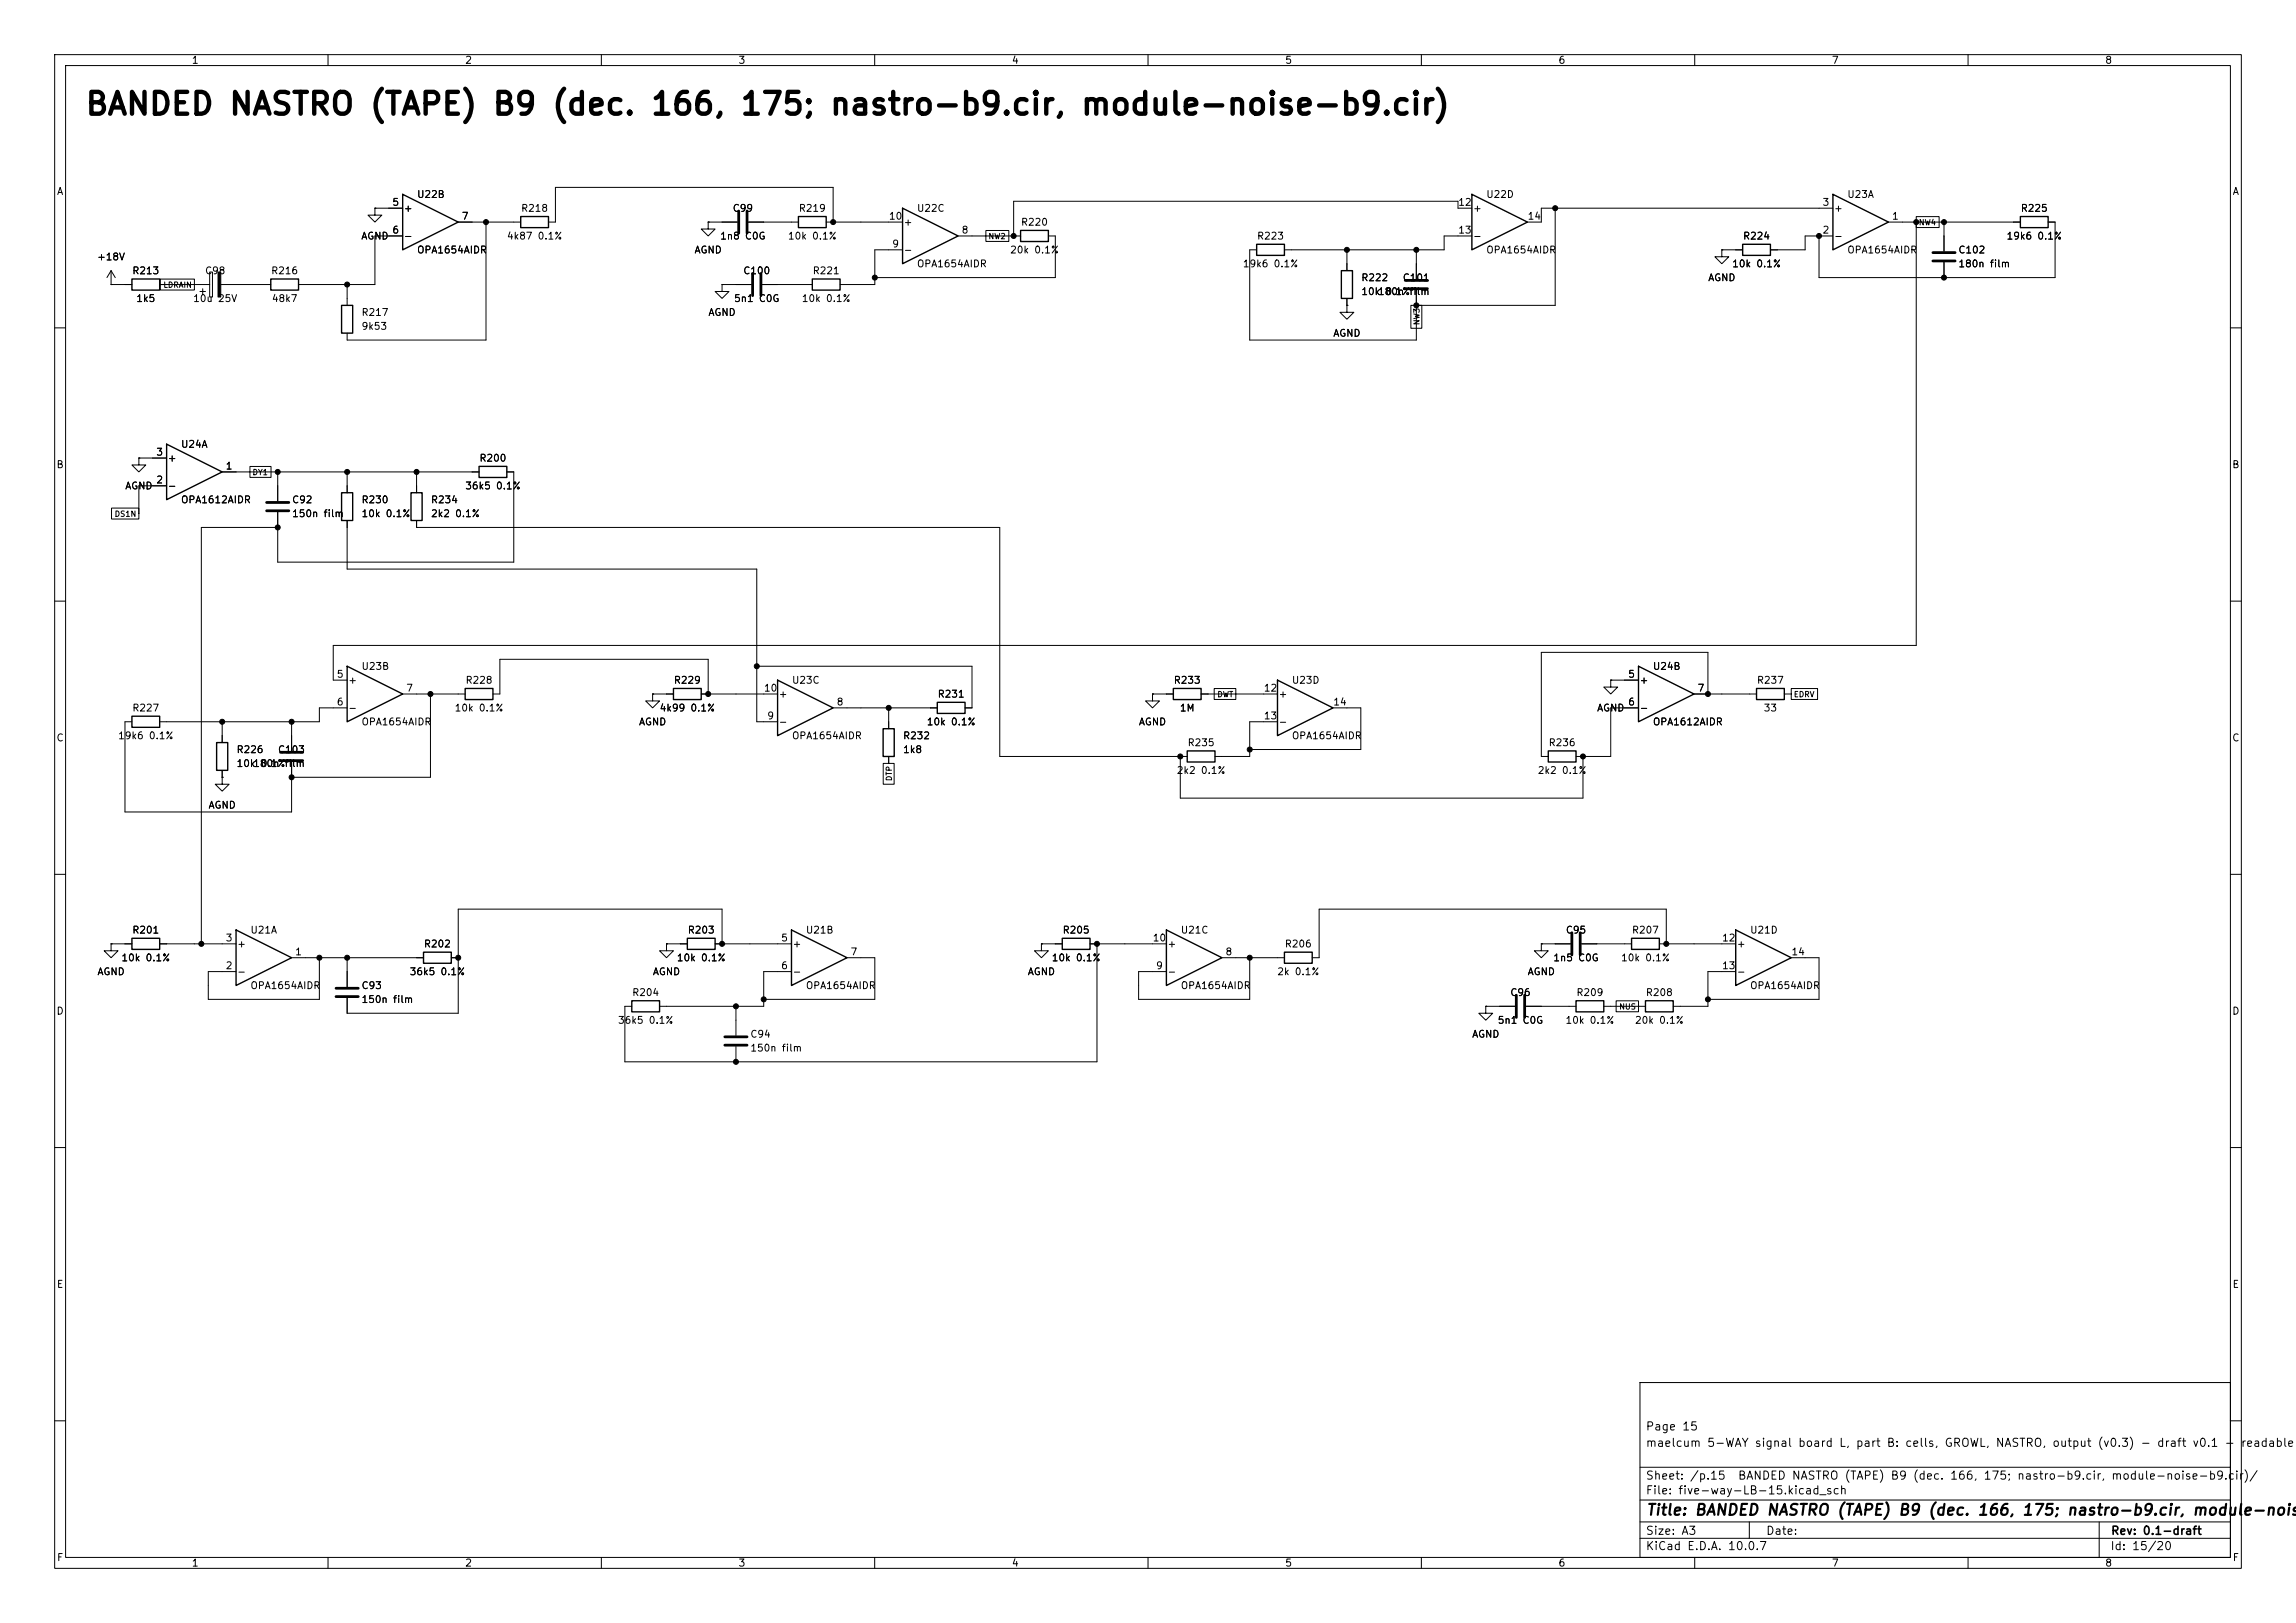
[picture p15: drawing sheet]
<svg xmlns="http://www.w3.org/2000/svg" width="420mm" height="297mm" viewBox="0 0 420 297" stroke-linecap="round" stroke-linejoin="round" font-family="sans-serif">
<defs><g id="words">
<text font-size="4" x="15.4" y="22">BANDED NASTRO (TAPE) B9 (dec. 166, 175; nastro-b9.cir, module-noise-b9.cir)</text>
<text font-size="2" x="301" y="277.8">Title: BANDED NASTRO (TAPE) B9 (dec. 166, 175; nastro-b9.cir, module-noise</text>
<g font-size="1.5">
<text x="300.9" y="262.1">Page 15</text>
<text x="300.9" y="265.1">maelcum 5-WAY signal board L, part B: cells, GROWL, NASTRO, output (v0.3) - draft v0.1 - readable s</text>
<text x="300.9" y="273.8">File: five-way-LB-15.kicad_sch</text>
<text x="300.9" y="271.1">Sheet: /p.15</text>
<text x="317.8" y="271.1">BANDED NASTRO (TAPE) B9 (dec. 166, 175; nastro-b9.cir, module-noise-b9.cir)/</text>
<text x="300.9" y="281.2">Size: A3</text>
<text x="322.9" y="281.2">Date:</text>
<text x="386" y="281.2">Rev: 0.1-draft</text>
<text x="300.9" y="284">KiCad E.D.A. 10.0.7</text>
<text x="385.9" y="284">Id: 15/20</text>
</g>
<g font-size="1.3">
<text x="35" y="12">1</text>
<text x="85" y="12">2</text>
<text x="135" y="12">3</text>
<text x="185" y="12">4</text>
<text x="235" y="12">5</text>
<text x="285" y="12">6</text>
<text x="335" y="12">7</text>
<text x="385" y="12">8</text>
<text x="10.3" y="36">A</text>
<text x="408.3" y="36">A</text>
<text x="71.7" y="38">5</text>
<text x="73.8" y="39.1">+</text>
<text x="76.2" y="36.5">U22B</text>
<text x="84.4" y="40.5">7</text>
<text x="95.2" y="39.1">R218</text>
<text x="133.9" y="39.1">C99</text>
<text x="146" y="39.1">R219</text>
<text x="162.5" y="40.5">10</text>
<text x="165.2" y="41.6">+</text>
<text x="167.6" y="39.1">U22C</text>
<text x="186.7" y="41.6">R220</text>
<text x="266.6" y="38">12</text>
<text x="269.3" y="39.1">+</text>
<text x="271.8" y="36.5">U22D</text>
<text x="279.3" y="40.5">14</text>
<text x="333.3" y="38">3</text>
<text x="335.4" y="39.1">+</text>
<text x="337.8" y="36.5">U23A</text>
<text x="346" y="40.5">1</text>
<text x="369.5" y="39.1">R225</text>
<text x="17.7" y="48">+18V</text>
<text x="66" y="44.1">AGND</text>
<text x="71.7" y="43">6</text>
<text x="73.8" y="44.1">-</text>
<text x="76.2" y="46.7">OPA1654AIDR</text>
<text x="92.6" y="44.1">4k87 0.1%</text>
<text x="126.9" y="46.7">AGND</text>
<text x="131.6" y="44.1">1n8 C0G</text>
<text x="144" y="44.1">10k 0.1%</text>
<text x="163.1" y="45.6">9</text>
<text x="165.2" y="46.7">-</text>
<text x="175.8" y="43">8</text>
<text x="184.7" y="46.7">20k 0.1%</text>
<text x="229.8" y="44.1">R223</text>
<text x="266.6" y="43">13</text>
<text x="269.3" y="44.1">-</text>
<text x="271.8" y="46.7">OPA1654AIDR</text>
<text x="318.7" y="44.1">R224</text>
<text x="333.3" y="43">2</text>
<text x="335.4" y="44.1">-</text>
<text x="337.8" y="46.7">OPA1654AIDR</text>
<text x="358.1" y="46.7">C102</text>
<text x="366.9" y="44.1">19k6 0.1%</text>
<text x="24.1" y="50.5">R213</text>
<text x="37.4" y="50.5">C98</text>
<text x="49.5" y="50.5">R216</text>
<text x="135.9" y="50.5">C100</text>
<text x="148.6" y="50.5">R221</text>
<text x="167.6" y="49.2">OPA1654AIDR</text>
<text x="227.2" y="49.2">19k6 0.1%</text>
<text x="248.9" y="51.8">R222</text>
<text x="256.5" y="51.8">C101</text>
<text x="312.4" y="51.8">AGND</text>
<text x="316.7" y="49.2">10k 0.1%</text>
<text x="358.1" y="49.2">180n film</text>
<text x="24.8" y="55.6">1k5</text>
<text x="35.2" y="55.6">10u 25V</text>
<text x="49.6" y="55.6">48k7</text>
<text x="66" y="58.1">R217</text>
<text x="129.5" y="58.1">AGND</text>
<text x="134.2" y="55.6">5n1 C0G</text>
<text x="146.6" y="55.6">10k 0.1%</text>
<text x="248.9" y="54.3">10k 0.1%film</text>
<text x="251.9" y="54.3">180n</text>
<text x="66" y="60.7">9k53</text>
<text x="243.8" y="61.9">AGND</text>
<text x="28.5" y="83.7">3</text>
<text x="33" y="82.2">U24A</text>
<text x="10.2" y="86">B</text>
<text x="22.8" y="89.9">AGND</text>
<text x="28.5" y="88.8">2</text>
<text x="30.6" y="89.9">-</text>
<text x="30.6" y="84.8">+</text>
<text x="41.2" y="86.2">1</text>
<text x="85" y="89.9">36k5 0.1%</text>
<text x="87.6" y="84.8">R200</text>
<text x="408.2" y="86">B</text>
<text x="33" y="92.4">OPA1612AIDR</text>
<text x="53.3" y="92.4">C92</text>
<text x="53.3" y="94.9">150n film</text>
<text x="66" y="92.4">R230</text>
<text x="66" y="94.9">10k 0.1%</text>
<text x="78.7" y="92.4">R234</text>
<text x="78.7" y="94.9">2k2 0.1%</text>
<text x="61.5" y="124.3">5</text>
<text x="63.6" y="125.4">+</text>
<text x="66" y="122.9">U23B</text>
<text x="85.1" y="125.4">R228</text>
<text x="123.2" y="125.4">R229</text>
<text x="144.8" y="125.4">U23C</text>
<text x="214.6" y="125.4">R233</text>
<text x="236.2" y="125.4">U23D</text>
<text x="297.7" y="124.3">5</text>
<text x="299.8" y="125.4">+</text>
<text x="302.2" y="122.9">U24B</text>
<text x="321.3" y="125.4">R237</text>
<text x="24.1" y="130.5">R227</text>
<text x="61.5" y="129.4">6</text>
<text x="63.6" y="130.5">-</text>
<text x="74.2" y="126.9">7</text>
<text x="83.1" y="130.5">10k 0.1%</text>
<text x="120.6" y="130.5">4k99 0.1%</text>
<text x="139.6" y="126.9">10</text>
<text x="140.2" y="131.9">9</text>
<text x="142.3" y="128">+</text>
<text x="152.9" y="129.4">8</text>
<text x="171.4" y="128">R231</text>
<text x="215.7" y="130.5">1M</text>
<text x="231.1" y="126.9">12</text>
<text x="231.1" y="131.9">13</text>
<text x="233.8" y="128">+</text>
<text x="243.8" y="129.4">14</text>
<text x="292" y="130.5">AGND</text>
<text x="297.7" y="129.4">6</text>
<text x="299.8" y="130.5">-</text>
<text x="310.4" y="126.9">7</text>
<text x="322.5" y="130.5">33</text>
<text x="10.2" y="136">C</text>
<text x="21.5" y="135.6">19k6 0.1%</text>
<text x="66" y="133">OPA1654AIDR</text>
<text x="116.8" y="133">AGND</text>
<text x="142.3" y="133">-</text>
<text x="144.8" y="135.6">OPA1654AIDR</text>
<text x="165.1" y="135.6">R232</text>
<text x="169.4" y="133">10k 0.1%</text>
<text x="208.2" y="133">AGND</text>
<text x="217.1" y="136.9">R235</text>
<text x="233.8" y="133">-</text>
<text x="236.2" y="135.6">OPA1654AIDR</text>
<text x="283.2" y="136.9">R236</text>
<text x="302.2" y="133">OPA1612AIDR</text>
<text x="408.2" y="136">C</text>
<text x="43.2" y="138.1">R226</text>
<text x="43.2" y="140.7">10k 0.1%film</text>
<text x="46.2" y="140.7">180n</text>
<text x="50.7" y="138.1">C103</text>
<text x="165.1" y="138.1">1k8</text>
<text x="215.1" y="141.9">2k2 0.1%</text>
<text x="281.2" y="141.9">2k2 0.1%</text>
<text x="38" y="148.3">AGND</text>
<text x="24.1" y="171.1">R201</text>
<text x="41.2" y="172.6">3</text>
<text x="43.3" y="173.7">+</text>
<text x="45.7" y="171.1">U21A</text>
<text x="77.4" y="173.7">R202</text>
<text x="125.7" y="171.1">R203</text>
<text x="142.8" y="172.6">5</text>
<text x="144.9" y="173.7">+</text>
<text x="147.3" y="171.1">U21B</text>
<text x="194.3" y="171.1">R205</text>
<text x="210.8" y="172.6">10</text>
<text x="213.5" y="173.7">+</text>
<text x="215.9" y="171.1">U21C</text>
<text x="234.9" y="173.7">R206</text>
<text x="286.3" y="171.1">C95</text>
<text x="298.4" y="171.1">R207</text>
<text x="314.9" y="172.6">12</text>
<text x="317.6" y="173.7">+</text>
<text x="320" y="171.1">U21D</text>
<text x="17.7" y="178.8">AGND</text>
<text x="22.1" y="176.2">10k 0.1%</text>
<text x="41.2" y="177.7">2</text>
<text x="43.3" y="178.8">-</text>
<text x="53.9" y="175.1">1</text>
<text x="74.8" y="178.8">36k5 0.1%</text>
<text x="119.3" y="178.8">AGND</text>
<text x="123.7" y="176.2">10k 0.1%</text>
<text x="142.8" y="177.7">6</text>
<text x="144.9" y="178.8">-</text>
<text x="155.5" y="175.1">7</text>
<text x="187.9" y="178.8">AGND</text>
<text x="192.3" y="176.2">10k 0.1%</text>
<text x="211.4" y="177.7">9</text>
<text x="213.5" y="178.8">-</text>
<text x="224.1" y="175.1">8</text>
<text x="233.5" y="178.8">2k 0.1%</text>
<text x="279.3" y="178.8">AGND</text>
<text x="284" y="176.2">1n5 C0G</text>
<text x="296.4" y="176.2">10k 0.1%</text>
<text x="314.9" y="177.7">13</text>
<text x="317.6" y="178.8">-</text>
<text x="327.6" y="175.1">14</text>
<text x="10.2" y="186">D</text>
<text x="45.7" y="181.3">OPA1654AIDR</text>
<text x="66" y="181.3">C93</text>
<text x="66" y="183.8">150n film</text>
<text x="115.5" y="182.6">R204</text>
<text x="147.3" y="181.3">OPA1654AIDR</text>
<text x="215.9" y="181.3">OPA1654AIDR</text>
<text x="276.2" y="182.6">C96</text>
<text x="288.3" y="182.6">R209</text>
<text x="301" y="182.6">R208</text>
<text x="320" y="181.3">OPA1654AIDR</text>
<text x="408.2" y="186">D</text>
<text x="112.9" y="187.7">36k5 0.1%</text>
<text x="137.1" y="190.2">C94</text>
<text x="269.2" y="190.2">AGND</text>
<text x="273.9" y="187.7">5n1 C0G</text>
<text x="286.3" y="187.7">10k 0.1%</text>
<text x="299" y="187.7">20k 0.1%</text>
<text x="137.1" y="192.7">150n film</text>
<text x="10.3" y="236">E</text>
<text x="408.3" y="236">E</text>
<text x="10.3" y="286">F</text>
<text x="35" y="287">1</text>
<text x="85" y="287">2</text>
<text x="135" y="287">3</text>
<text x="185" y="287">4</text>
<text x="235" y="287">5</text>
<text x="285" y="287">6</text>
<text x="335" y="287">7</text>
<text x="385" y="287">8</text>
<text x="408.3" y="286">F</text>
</g>
<g font-size="1">
<text x="350.9" y="41.5">NW4</text>
<text x="180.7" y="44">NW2</text>
<text x="29.8" y="52.9">LDRAIN</text>
<text x="259.9" y="59.6" transform="rotate(-90 259.9 59.6)">NW3</text>
<text x="46.1" y="87.2">DY1</text>
<text x="20.9" y="94.8">DS1N</text>
<text x="222.6" y="127.8">DWT</text>
<text x="328" y="127.8">EDRV</text>
<text x="163.4" y="143" transform="rotate(-90 163.4 143)">DTP</text>
<text x="296.1" y="185">NUS</text>
</g>
</g></defs>
<g fill="none" stroke="#000" stroke-width=".18">
<path d="M10 10h400v277h-400zM12 12h396v273h-396zM60 10v2M110 10v2M160 10v2M210 10v2M260 10v2M310 10v2M360 10v2M68.6 38.1v1.3h1.2l-1.2 1.2-1.3-1.2h1.3M68.6 38.1h.1M68.6 38.1h5.1"/>
<path d="M269.2 38.1h-2.5v-1.3h-81.3v6.4M284.5 38.1v17.8h-25.4M335.3 38.1h-53.4v2.5h-2.5M350.5 39.6h4.2v2h-4.2zM20.3 52.1h.1M20.3 52.1h3.8M20.3 49.5l-.7 1.3M20.3 49.5l.8 1.3M20.3 49.5v2.6M29.2 52.1h9.2M29.3 51.1h6.3v2h-6.3zM36.6 53.3h1"/>
<path d="M37.1 52.8v1M38.4 49.8h.5v4.6h-.5zM40.4 52.1h9.1M63.5 52.1v3.8M73.7 43.2h-5.1v8.9h-14M83.8 40.6h11.4M88.9 40.6v21.6h-25.4v-1.2M100.3 40.6h1.3v-6.3h50.8v6.3M129.5 40.6v1.3h1.3l-1.3 1.3-1.2-1.3h1.2M129.5 40.6h.1M129.5 40.6h5.4M132.1 52.1v1.2h1.2l-1.2 1.3-1.3-1.3h1.3"/>
<path d="M132.1 52.1h.1M132.1 52.1h5.3M136.9 40.6h9.1M139.4 52.1h9.2M151.1 40.6h14M165.1 45.7h-5.1v6.4h-6.3M175.3 43.2h11.4M180.3 42.2h4.2v2h-4.2zM191.8 43.2h1.2v7.6h-33M229.9 45.7h-1.3v16.5h30.5v-9.1M246.4 55.9v1.3h1.2l-1.2 1.2-1.3-1.2h1.3M246.4 55.9h.1"/>
<path d="M246.4 45.7v3.8M246.4 54.6v1.3M258.1 55.9h2v4.2h-2zM259.1 45.7v5.4M269.2 43.2h-5v2.5h-29.3M315 45.7v1.3h1.2l-1.2 1.3-1.3-1.3h1.3M315 45.7h.1M315 45.7h3.8M335.3 43.2h-5.1v2.5h-6.4M345.4 40.6h24.2M350.5 40.6v77.5h-289.5v6.4h2.5M355.6 40.6v5.4"/>
<path d="M355.6 48v2.8M374.6 40.6h1.3v10.2h-43.2v-7.6M10 60h2M408 60h2M20.4 93h5v2h-5zM25.4 83.8v1.3h1.3l-1.3 1.3-1.3-1.3h1.3M25.4 83.8h.1M25.4 83.8h5.1M30.5 88.9h-5.1v5.1M40.6 86.4h47M45.7 85.4h3.9v2h-3.9zM50.8 86.4v5.3"/>
<path d="M50.8 96.5h-14v76.2M63.5 86.4v3.8M63.5 95.3v8.8h74.9v28h3.8M76.2 95.3v1.2h106.7v41.9h34.3M76.2 86.4v3.8M92.7 86.4h1.3v16.5h-43.2v-9.2M10 110h2M408 110h2M24.1 132.1h-1.2v16.5h30.4v-9.2M40.6 132.1v3.8M53.3 132.1v5.3M63.5 129.5h-5.1v2.6h-29.2"/>
<path d="M73.7 127h11.4M78.7 127v15.2h-25.4M90.2 127h1.2v-6.3h38.1v6.3M119.4 127v1.3h1.2l-1.2 1.2-1.3-1.2h1.3M119.4 127h.1M119.4 127h3.8M128.3 127h13.9M138.4 121.9h39.4v7.6h-1.3M152.4 129.5h19M161.6 139.7h2v3.8h-2zM162.6 129.5v3.9M162.6 138.4v1.3"/>
<path d="M210.8 127v1.3h1.3l-1.3 1.2-1.3-1.2h1.3M210.8 127h.1M210.8 127h3.8M215.9 138.4v7.7h73.7v-7.7M219.7 127h14M222.1 126h4v2h-4zM233.7 132.1h-5.1v6.3h-6.4M243.8 129.5h5.1v7.7h-20.3M294.6 124.5v1.2h1.3l-1.3 1.3-1.2-1.3h1.2M294.6 124.5h.1M294.6 124.5h5.1M299.7 129.5h-5.1v8.9h-6.3"/>
<path d="M309.9 127h11.4M312.4 127v-7.6h-30.5v19h1.3M326.4 127h1.3M327.7 126h4.8v2h-4.8zM10 160h2M40.6 142.2v1.3h1.3l-1.3 1.3-1.2-1.3h1.2M40.6 142.2h.1M40.6 141v1.2M408 160h2M20.3 172.7v1.3h1.3l-1.3 1.3-1.3-1.3h1.3M20.3 172.7h.1M20.3 172.7h3.8"/>
<path d="M29.2 172.7h14M53.3 175.3h24.2M58.4 175.3v7.6h-20.3v-5.1h5.1M63.5 175.3v5.3M82.5 175.3h1.3M121.9 172.7v1.3h1.3l-1.3 1.3-1.3-1.3h1.3M121.9 172.7h.1M121.9 172.7h3.8M130.8 172.7h14M132.1 172.7v-6.3h-48.3v19h-20.3v-2.8M144.8 177.8h-5.1v6.4h-19.1M154.9 175.3h5.1v7.6h-20.3"/>
<path d="M190.5 172.7v1.3h1.3l-1.3 1.3-1.3-1.3h1.3M190.5 172.7h.1M190.5 172.7h3.8M199.4 172.7h14M200.7 172.7v21.6h-86.4v-10.1h1.3M223.5 175.3h11.4M228.6 175.3v7.6h-20.3v-5.1h5.1M281.9 172.7v1.3h1.3l-1.3 1.3-1.2-1.3h1.2M281.9 172.7h.1M281.9 172.7h5.4M289.3 172.7h9.1M303.5 172.7h14"/>
<path d="M304.8 172.7v-6.3h-63.5v8.9h-1.3M317.5 177.8h-5.1v6.4h-6.3M327.7 175.3h5v7.6h-20.3M134.6 184.2v5.3M134.6 191.5v2.8M271.8 184.2v1.2h1.2l-1.2 1.3-1.3-1.3h1.3M271.8 184.2h.1M271.8 184.2h5.3M279.1 184.2h9.2M293.4 184.2h7.6M295.6 183.1h4.1v2.1h-4.1zM10 210h2"/>
<path d="M408 210h2M300 253h108v32h-108zM10 260h2M300 278.5h108M300 274.5h108M300 268.5h108M320 278.5v3M384 278.5v6.5M408 260h2M60 285v2M110 285v2M160 285v2"/>
<path d="M210 285v2M260 285v2M300 281.5h108M310 285v2M360 285v2"/>
</g>
<g fill="none" stroke="#000" stroke-width=".25">
<path d="M73.7 35.6l10.1 5-10.1 5.1zM95.2 39.6h5.1v2.1h-5.1zM146 39.6h5.1v2.1h-5.1zM165.1 38.1l10.2 5.1-10.2 5.1zM269.2 35.6l10.2 5-10.2 5.1zM335.3 35.6l10.1 5-10.1 5.1zM369.6 39.6h5v2.1h-5zM24.1 51.1h5.1v2h-5.1zM49.5 51.1h5.1v2h-5.1zM62.5 55.9h2v5.1h-2zM148.6 51.1h5.1v2h-5.1zM186.7 42.2h5.1v2h-5.1z"/>
<path d="M229.9 44.7h5v2h-5zM245.4 49.5h2v5.1h-2zM318.8 44.7h5v2h-5zM30.5 81.3l10.1 5.1-10.1 5zM62.5 90.2h2v5.1h-2zM75.2 90.2h2v5.1h-2zM87.6 85.3h5.1v2.1h-5.1zM24.1 131.1h5.1v2h-5.1zM39.6 135.9h2.1v5.1h-2.1zM63.5 121.9l10.2 5.1-10.2 5.1zM85.1 126h5.1v2h-5.1zM123.2 126h5.1v2h-5.1z"/>
<path d="M142.2 124.5l10.2 5-10.2 5.1zM161.5 133.4h2.1v5h-2.1zM171.4 128.5h5.1v2.1h-5.1zM214.6 126h5.1v2h-5.1zM217.2 137.4h5v2h-5zM233.7 124.5l10.1 5-10.1 5.1zM283.2 137.4h5.1v2h-5.1zM299.7 121.9l10.2 5.1-10.2 5.1zM321.3 126h5.1v2h-5.1zM24.1 171.7h5.1v2h-5.1zM43.2 170.2l10.1 5.1-10.1 5zM77.5 174.2h5v2.1h-5z"/>
<path d="M125.7 171.7h5.1v2h-5.1zM144.8 170.2l10.1 5.1-10.1 5zM194.3 171.7h5.1v2h-5.1zM213.4 170.2l10.1 5.1-10.1 5zM234.9 174.2h5.1v2.1h-5.1zM298.4 171.7h5.1v2h-5.1zM317.5 170.2l10.2 5.1-10.2 5zM115.6 183.1h5v2.1h-5zM288.3 183.1h5.1v2.1h-5.1zM301 183.1h5.1v2.1h-5.1z"/>
</g>
<g fill="none" stroke="#000" stroke-width=".51">
<path d="M135.1 38.6v4.1M136.7 38.6v4.1M137.7 50v4.1M139.2 50v4.1M257 52.8h4.1M257 51.3h4.1M353.6 46.2h4M353.6 47.8h4M48.8 91.9h4M48.8 93.5h4M51.3 139.2h4.1M51.3 137.7h4.1"/>
<path d="M287.5 170.7v4.1M289.1 170.7v4.1M61.5 180.8h4M61.5 182.4h4M132.6 189.7h4.1M132.6 191.3h4.1M277.4 182.1v4.1M278.9 182.1v4.1"/>
</g>
<g fill="#000" stroke="#000" stroke-width=".18">
<path d="M39.9 49.8h.5v4.6h-.5z"/>
<circle cx="284.5" cy="38.1" r=".46"/>
<circle cx="63.5" cy="52.1" r=".46"/>
<circle cx="88.9" cy="40.6" r=".46"/>
<circle cx="152.4" cy="40.6" r=".46"/>
<circle cx="160" cy="50.8" r=".46"/>
<circle cx="185.4" cy="43.2" r=".46"/>
<circle cx="246.4" cy="45.7" r=".46"/>
<circle cx="259.1" cy="45.7" r=".46"/>
<circle cx="259.1" cy="55.9" r=".46"/>
<circle cx="332.7" cy="43.2" r=".46"/>
<circle cx="350.5" cy="40.6" r=".46"/>
<circle cx="355.6" cy="40.6" r=".46"/>
<circle cx="355.6" cy="50.8" r=".46"/>
<circle cx="50.8" cy="86.4" r=".46"/>
<circle cx="50.8" cy="96.5" r=".46"/>
<circle cx="63.5" cy="86.4" r=".46"/>
<circle cx="76.2" cy="86.4" r=".46"/>
<circle cx="40.6" cy="132.1" r=".46"/>
<circle cx="53.3" cy="132.1" r=".46"/>
<circle cx="78.7" cy="127" r=".46"/>
<circle cx="129.5" cy="127" r=".46"/>
<circle cx="138.4" cy="121.9" r=".46"/>
<circle cx="162.6" cy="129.5" r=".46"/>
<circle cx="215.9" cy="138.4" r=".46"/>
<circle cx="228.6" cy="137.2" r=".46"/>
<circle cx="289.6" cy="138.4" r=".46"/>
<circle cx="312.4" cy="127" r=".46"/>
<circle cx="53.3" cy="142.2" r=".46"/>
<circle cx="36.8" cy="172.7" r=".46"/>
<circle cx="58.4" cy="175.3" r=".46"/>
<circle cx="63.5" cy="175.3" r=".46"/>
<circle cx="83.8" cy="175.3" r=".46"/>
<circle cx="132.1" cy="172.7" r=".46"/>
<circle cx="200.7" cy="172.7" r=".46"/>
<circle cx="228.6" cy="175.3" r=".46"/>
<circle cx="304.8" cy="172.7" r=".46"/>
<circle cx="134.6" cy="194.3" r=".46"/>
<circle cx="134.6" cy="184.2" r=".46"/>
<circle cx="139.7" cy="182.9" r=".46"/>
<circle cx="312.4" cy="182.9" r=".46"/>
</g>
<use href="#words"/>
</svg>
